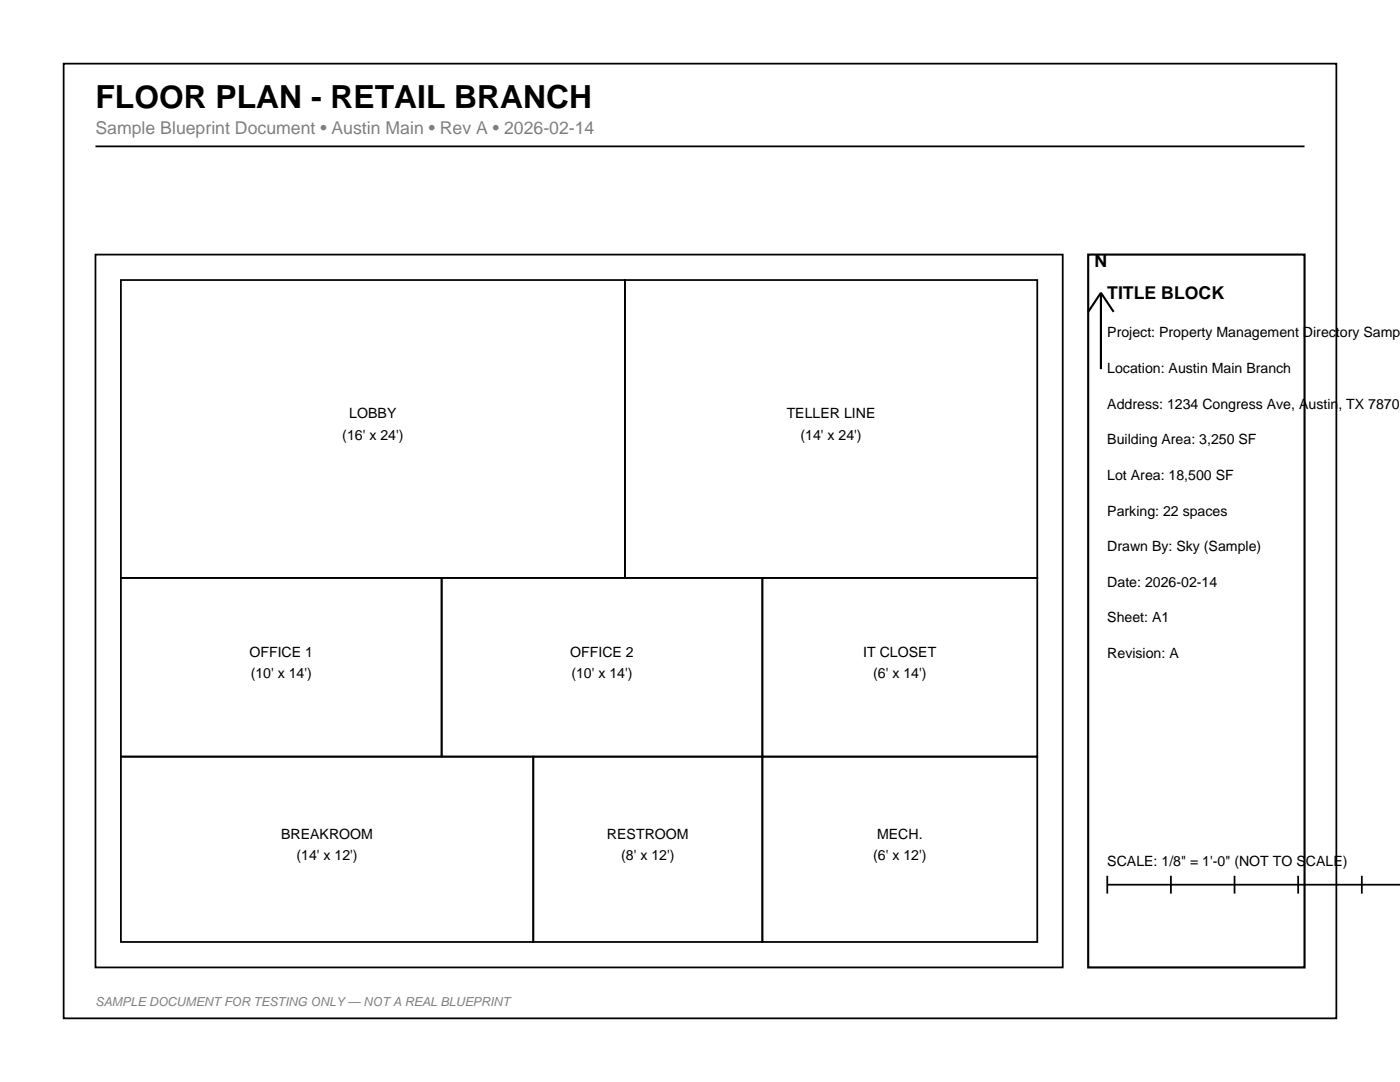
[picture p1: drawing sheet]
<svg xmlns="http://www.w3.org/2000/svg" width="279mm" height="216mm" viewBox="0 0 279 216" stroke-linecap="round" stroke-linejoin="round" font-family="sans-serif">
<defs><g id="words">
<text font-size="6.3" x="19" y="21.6">FLOOR PLAN - RETAIL BRANCH</text>
<text font-size="3.5" fill="#808080" x="19" y="26.7">Sample Blueprint Document • Austin Main • Rev A • 2026-02-14</text>
<g font-size="3.5">
<text x="218.4" y="53.3">N</text>
<text x="221" y="59.7">TITLE BLOCK</text>
</g>
<g font-size="2.8">
<text x="221" y="67.3">Project: Property Management Directory Sample</text>
<text x="221" y="74.4">Location: Austin Main Branch</text>
<text x="69.7" y="83.5">LOBBY</text>
<text x="157" y="83.5">TELLER LINE</text>
<text x="221" y="81.5">Address: 1234 Congress Ave, Austin, TX 78701</text>
<text x="68.3" y="87.7">(16' x 24')</text>
<text x="159.8" y="87.7">(14' x 24')</text>
<text x="221" y="88.6">Building Area: 3,250 SF</text>
<text x="221" y="95.8">Lot Area: 18,500 SF</text>
<text x="221" y="102.9">Parking: 22 spaces</text>
<text x="221" y="110">Drawn By: Sky (Sample)</text>
<text x="221" y="117.1">Date: 2026-02-14</text>
<text x="221" y="124.2">Sheet: A1</text>
<text x="49.8" y="131">OFFICE 1</text>
<text x="113.8" y="131">OFFICE 2</text>
<text x="172.3" y="131">IT CLOSET</text>
<text x="221" y="131.3">Revision: A</text>
<text x="50" y="135.3">(10' x 14')</text>
<text x="114" y="135.3">(10' x 14')</text>
<text x="174.3" y="135.3">(6' x 14')</text>
<text x="56.1" y="167.4">BREAKROOM</text>
<text x="121.1" y="167.4">RESTROOM</text>
<text x="175" y="167.4">MECH.</text>
<text x="59.2" y="171.6">(14' x 12')</text>
<text x="124" y="171.6">(8' x 12')</text>
<text x="174.3" y="171.6">(6' x 12')</text>
<text x="221" y="172.7">SCALE: 1/8&quot; = 1'-0&quot; (NOT TO SCALE)</text>
</g>
<text font-size="2.5" fill="#808080" x="19" y="200.7">SAMPLE DOCUMENT FOR TESTING ONLY — NOT A REAL BLUEPRINT</text>
</g></defs>
<g fill="none" stroke="#000" stroke-width=".35">
<path d="M12.7 12.7h254v190.5h-254zM19 29.2h241.3M19 50.8h193.1v142.2h-193.1zM24.1 55.9h100.6v59.4h-100.6zM124.7 55.9h82.3v59.4h-82.3zM24.1 115.3h64v35.7h-64zM88.1 115.3h64v35.7h-64zM152.1 115.3h54.9v35.7h-54.9zM24.1 151h82.3v37h-82.3zM106.4 151h45.7v37h-45.7zM152.1 151h54.9v37h-54.9zM221 176.5h58.4"/>
<path d="M221 174.8v3.5M233.7 174.8v3.5M246.4 174.8v3.5M259.1 174.8v3.5M271.8 174.8v3.5"/>
</g>
<path d="M217.2 50.8h43.1v142.2h-43.1zM219.7 58.4v15.3M219.7 58.4l-2.5 3.8M219.7 58.4l2.5 3.8" fill="none" stroke="#000" stroke-width=".42"/>
<use href="#words"/>
</svg>
